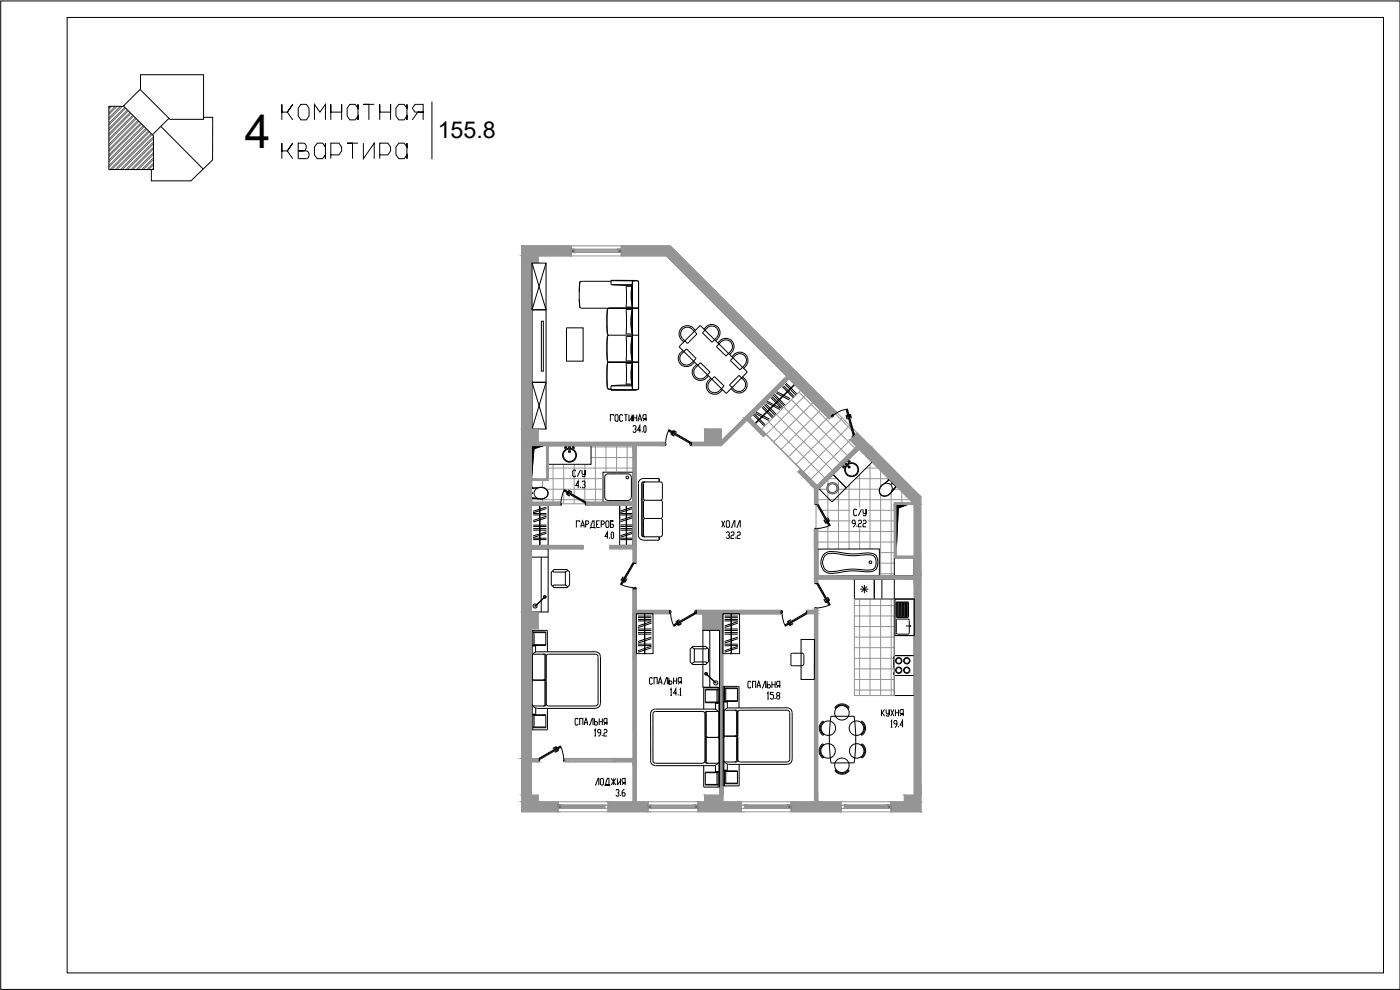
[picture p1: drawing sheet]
<svg xmlns="http://www.w3.org/2000/svg" width="420mm" height="297mm" viewBox="0 0 420 297" stroke-linecap="round" stroke-linejoin="round" font-family="sans-serif">
<defs><g id="words">
<text font-size="14" x="73.5" y="44.5">4</text>
<text font-size="7" x="131.4" y="41.5">155.8</text>
</g></defs>
<g fill="none" stroke="#939598" stroke-width=".3">
<path d="M237.5 119.9l16.8 16.8M239.8 117.7l16.8 16.8M241.7 118.6l-11.8 11.8M164.5 133.7h25.5v17h-13.9v.5h-8v-.5h-8.6v-6.5h5zM166 139.3v11.4M169.2 139.3v11.9M172.3 139.3v11.9M175.5 139.3v11.9M177.4 137.3h12.6M177.4 134.1h12.6M178.7 133.7v17M181.9 133.7v8"/>
<path d="M185 133.7v8M188.2 133.7v8M224.9 125.3l11.9-11.7 12 12 2.1-2.1 6.4 6.4-2.1 2.2 1.9 1.9-12 11.8zM228.5 128.8l16.8 16.9M230.8 126.6l16.8 16.8M233 124.4l16.8 16.8M235.2 122.2l16.9 16.8M244 120.8l-11.9 11.9M246.2 123l-11.8 11.9M248.5 125.3l-11.9 11.8M250.5 123.9l4.9 5M252.8 125.4l-14 14"/>
<path d="M255.2 127.5l-14.2 14.2M255.6 129.1l1.3 1.3M256 131.1l-12.8 12.8M257.3 129.9l-.9 .9M261.1 139.3v25.4M159.5 149.9h21.5M159.6 144.2v2.3M159.6 149.5v1.2M162.8 144.2v2M162.8 149.7v1M164 146.8h17M164.5 140.4h25.5"/>
<path d="M164.5 143.6h16.5M245.3 150.9v.8M245.4 146.9l12.4-12.2 16.2 16.2h-5.6v16.5h6v5.3h-29v-13.8h-.5v-8h.5zM245.4 159.5h23M245.4 149.9h27.7M245.6 146.8h2.6M246.1 153.1h.3M246.6 153.1h8.6M247.9 156.3h.3M248.5 143.9v1.6M248.5 147.5v7.9M248.5 155.7v.6h.3"/>
<path d="M248.5 156.7v.5M248.5 157.9v6.8M248.8 143.6h2.4M249 156.3h6.2M251.5 146.8h12.5M251.6 144v20.7M254.8 145.5v19.2M256.8 143.6h9.9M258 142.4v9.9M258 158.6v6.1M260 140.4h3.6M260.4 156.3h8"/>
<path d="M260.4 153.1h8M264.3 141.2v4.9M264.3 148.3v24.4M267.5 144.3v1.3M267.5 147.6v25.1M267.8 146.8h2.1M270.6 147.5v3.4M273.8 150.7v.2M245.4 162.6h23M256.4 179.7h12v29h-12zM258 179.7v29M261.1 179.7v29"/>
<path d="M263.9 172.2h4.5M263.9 169h4.5M263.9 165.8h4.5M264.3 179.7v29M267.5 179.7v29M256.4 197.5h11.8M256.4 194.3h12M256.4 191.2h12M256.4 188h12M256.4 184.8h12M256.4 181.7h12M256.4 207h12"/>
<path d="M256.4 203.9h12M256.4 200.7h12"/>
</g>
<g fill="#939598" stroke="#939598" stroke-width=".3">
<path d="M246.7 123.5h4.2l-1.8 1.8z"/>
<path d="M224.2 126.1h1.4l4.2 4.2z"/>
<path d="M159.5 143.7h5v.5z"/>
<path d="M257.3 129.9l2.1 2.2h-4.2z"/>
<path d="M240.2 140.8l.7 .7h-1.4z"/>
<path d="M244.4 146.9h1v4z"/>
<path d="M244.4 173.8h1v.9z"/>
<path d="M176.1 151.7h13.9z"/>
<path d="M244.4 182.7h1z"/>
<path d="M186.5 73.8l17.7 3-3-3zM186.5 73.8l17.7 3h-17.7z"/>
<path d="M199.9 76.8l40.4 36.1-36.1-36.1zM199.9 76.8l40.4 36.1h-4.2z"/>
<path d="M236.1 112.9l4.9 .7-.7-.7zM236.1 112.9l4.9 .7h-5.6z"/>
<path d="M236.8 113.6l14.1 9.9-9.9-9.9zM236.8 113.6l14.1 9.9h-4.2z"/>
<path d="M246.7 123.5l1.8 1.8h.6zM248.5 125.3h.6l-.3 .3z"/>
<path d="M235.4 113.6l-10.5 11.7 11.9-11.7zM223.5 125.3l11.9-11.7-10.5 11.7z"/>
<path d="M223.5 125.3l2.1 .8-.7-.8zM223.5 125.3l2.1 .8h-2.8z"/>
<path d="M224.2 126.1l4.2 4.2h1.4zM228.4 130.3h1.4l-.7 .7z"/>
<path d="M222.8 126.1l-4.9 6.2 6.3-6.2zM216.5 132.3l6.3-6.2-4.9 6.2z"/>
<path d="M211.5 128.7l5 3.6v-3.6zM211.5 128.7l5 3.6h-5z"/>
<path d="M211.5 132.3l6 .4 .4-.4zM211.5 132.3l6 .4h-6z"/>
<path d="M207.5 132.7l9 1 1-1zM207.5 132.7l9 1h-9z"/>
<path d="M209 183.1l25.4 1v-1zM209 183.1l25.4 1h-25.4z"/>
<path d="M228.9 184.1h5.5zM228.9 184.1h5.5z"/>
<path d="M209 184.1h8zM209 184.1h19.9z"/>
<path d="M210.9 184.1l6.1 5v-5zM210.9 184.1l6.1 5h-6.1z"/>
<path d="M210.9 189.1h5zM210.9 189.1h5z"/>
<path d="M215.9 189.1l1.1 20v-20zM215.9 189.1l1.1 20h-1.1z"/>
<path d="M215.9 209.1l1.1 29.5v-29.5zM215.9 209.1l1.1 29.5h-1.1z"/>
<path d="M211.5 238.6l5.5 2v-2zM211.5 238.6l5.5 2h-5.5z"/>
<path d="M209.5 240.6l13 3v-3zM209.5 240.6l13 3h-13z"/>
<path d="M189.9 176.6l1.1 6.5v-6.5zM189.9 176.6l1.1 6.5h-1.1z"/>
<path d="M189.9 183.1l11.1 1v-1zM189.9 183.1l11.1 1h-11.1z"/>
<path d="M189.9 184.1l1.1 43.5v-43.5zM189.9 184.1l1.1 43.5h-1z"/>
<path d="M184.5 227.6l6.5 1v-1zM184.5 227.6l6.5 1h-6.5z"/>
<path d="M190 228.6l1 12v-12zM190 228.6l1 12h-1z"/>
<path d="M182.5 240.6l12 3v-3zM182.5 240.6l12 3h-12z"/>
<path d="M164 133.7l.5 10v-10zM164 133.7l.5 10h-.5z"/>
<path d="M159.5 144.2h5zM159.5 143.7l5 .5h-5z"/>
<path d="M255.2 132.1l6.1 1.9-1.9-1.9zM255.2 132.1l6.1 1.9h-4.2z"/>
<path d="M257.1 134l4.9 .7-.7-.7zM257.1 134l4.9 .7h-5.6z"/>
<path d="M256.4 134.7l-9.9 11.1 11.3-11.1zM245.1 145.8l11.3-11.1-9.9 11.1z"/>
<path d="M239.5 141.5l5.6 4.3-4.2-4.3zM239.5 141.5l5.6 4.3h-1.4z"/>
<path d="M243.7 145.8l2.1 .7 .7-.7zM243.7 145.8l2.1 .7h-1.4z"/>
<path d="M244.4 146.5l1 .4 .4-.4zM244.4 146.5l1 .4h-1z"/>
<path d="M257.8 134.7l18.6 14.3-14.4-14.3zM257.8 134.7l18.6 14.3h-4.2z"/>
<path d="M244.4 150.9h1zM244.4 146.9l1 4h-1z"/>
<path d="M272.2 149l4.2 2.2v-2.2zM272.2 149l4.2 2.2h-2z"/>
<path d="M274.4 151.2l2 21.5v-21.5zM274.4 151.2l2 21.5h-2z"/>
<path d="M244.4 158.9l1 13.8v-13.8zM244.4 158.9l1 13.8h-1z"/>
<path d="M244.4 172.7l32 1.1v-1.1zM244.4 172.7l32 1.1h-32z"/>
<path d="M244.4 174.7h1zM244.4 173.8l1 .9h-1z"/>
<path d="M274.4 173.8l2 64.8v-64.8zM274.4 173.8l2 64.8h-2z"/>
<path d="M271.4 238.6l5 2v-2zM271.4 238.6l5 2h-5z"/>
<path d="M267.4 240.6l9 3v-3zM267.4 240.6l9 3h-9z"/>
<path d="M156.5 73.8l15 3v-3zM156.5 73.8l15 3h-15z"/>
<path d="M156.5 76.8l5 2v-2zM156.5 76.8l5 2h-5z"/>
<path d="M156.5 78.8l3 49.9v-49.9zM156.5 78.8l3 49.9h-3z"/>
<path d="M156.5 128.7l5 4v-4zM156.5 128.7l5 4h-5z"/>
<path d="M156.5 132.7l43 1v-1zM156.5 132.7l43 1h-43z"/>
<path d="M190 133.7l1 17v-17zM190 133.7l1 17h-1z"/>
<path d="M156.5 133.7l3 17v-17zM156.5 133.7l3 17h-3z"/>
<path d="M176.1 150.7l14.9 1v-1zM176.1 150.7l14.9 1h-14.9z"/>
<path d="M156.5 150.7l11.6 1v-1zM156.5 150.7l11.6 1h-11.6z"/>
<path d="M190 151.7l1 11.9v-11.9zM190 151.7l1 11.9h-1z"/>
<path d="M156.5 151.7l3 11.9v-11.9zM156.5 151.7l3 11.9h-3z"/>
<path d="M183 163.6l8 1.1v-1.1zM183 163.6l8 1.1h-8z"/>
<path d="M156.5 163.6l18.5 1.1v-1.1zM156.5 163.6l18.5 1.1h-18.5z"/>
<path d="M190 164.7l1 3.9v-3.9zM190 164.7l1 3.9h-1z"/>
<path d="M156.5 164.7l3 18.9v-18.9zM156.5 164.7l3 18.9h-3z"/>
<path d="M156.5 183.6l5 5v-5zM156.5 183.6l5 5h-5z"/>
<path d="M156.5 188.6l3 39v-39zM156.5 188.6l3 39h-3z"/>
<path d="M156.5 227.6l5 1v-1zM156.5 227.6l5 1h-5z"/>
<path d="M156.5 228.6l3 10v-10zM156.5 228.6l3 10h-3z"/>
<path d="M156.5 238.6l5 2v-2zM156.5 238.6l5 2h-5z"/>
<path d="M156.5 240.6l11 3v-3zM156.5 240.6l11 3h-11z"/>
<path d="M244.4 182.7l1 .4v-.4zM244.4 182.7l1 .4h-1z"/>
<path d="M242.4 183.1l3 1v-1zM242.4 183.1l3 1h-3z"/>
<path d="M244.4 184.1l1 56.5v-56.5zM244.4 184.1l1 56.5h-1z"/>
<path d="M237.4 240.6l15 3v-3zM237.4 240.6l15 3h-15z"/>
<path d="M268.4 150.9l6 .3-.4-.3zM268.4 150.9l6 .3h-6z"/>
<path d="M268.4 151.2l6 .2zM268.4 151.2l6 .2z"/>
<path d="M268.4 151.4l.5 15.5v-15.5zM268.4 151.4l.5 15.5h-.5z"/>
<path d="M268.4 166.9l6 .5v-.5zM268.4 166.9l6 .5h-6z"/>
</g>
<path d="M156.5 73.8h15v3h-10v2h-2v49.9h2v4h38v1h-8.5v34.9h-1v-3.9h-7v-1.1h7v-11.9h-13.9v-1h13.9v-17h-30.5v17h8.6v1h-8.6v11.9h15.5v1.1h-15.5v18.9h2v5h-2v39h2v1h-2v10h2v2h6v3h-11zM171.5 73.8h15v3h-15zM186.5 73.8h14.7l49.7 49.7-2.1 2.1-12-12-11.9 11.7 4.9 5-.7 .7-4.9-4.9-7.7 7.6h-9v-1h4v-4h5v3.6l19.6-19.4-36.2-36.1h-13.4zM240.2 140.8l4.9 5 12-11.8-1.9-1.9 2.1-2.2 19.1 19.1v94.6h-9v-3h4v-2h3v-64.8h-29v.9h-1v-15.8h1v13.8h29v-21.5l-16.6-16.5-12.4 12.2v4h-1v-4.4l-4.9-5zM189.9 176.6h1.1v6.5h10v1h-10v56.5h3.5v3h-12v-3h7.5v-12h-5.5v-1h5.5zM209 183.1h25.4v1h-17.4v56.5h5.5v3h-13v-3h2v-2h4.4v-49.5h-5v-5h-1.9zM242.4 183.1h2v-.4h1v57.9h7v3h-15v-3h7v-56.5h-2zM159.5 228.6h.1M167.5 240.6h15v3h-15zM194.5 240.6h15v3h-15zM222.5 240.6h14.9v3h-14.9zM252.4 240.6h15v3h-15z" fill="none" stroke="#939598" stroke-width=".3"/>
<path d="M171.5 74.8h15v1h-15zM169.5 227.6h15v1h-15zM167.5 241.6h15v1h-15zM194.5 241.6h15v1h-15zM222.5 241.6h14.9v1h-14.9zM252.4 241.6h15v1h-15z" fill="none" stroke="#939598" stroke-width=".3"/>
<g fill="#636466" stroke="#636466" stroke-width=".3">
<path d="M167.5 241.6l14 1v-1zM167.5 241.6l14 1h-14z"/>
<path d="M194.5 241.6l1 1v-1zM194.5 241.6l1 1h-1z"/>
<path d="M223.4 241.6l14 1v-1zM223.4 241.6l14 1h-14z"/>
<path d="M253.4 241.6l14 1v-1zM253.4 241.6l14 1h-14z"/>
<path d="M171.5 74.8l1 1v-1zM171.5 74.8l1 1h-1z"/>
<path d="M185.5 74.8l1 1v-1zM185.5 74.8l1 1h-1z"/>
<path d="M167.5 241.6l1 1v-1zM167.5 241.6l1 1h-1z"/>
<path d="M208.4 241.6l1.1 1v-1zM208.4 241.6l1.1 1h-1.1z"/>
<path d="M236.4 241.6l1 1v-1zM236.4 241.6l1 1h-1z"/>
<path d="M266.4 241.6l1 1v-1zM266.4 241.6l1 1h-1z"/>
</g>
<g fill="none" stroke="#000" stroke-width=".3">
<path d="M37 31.8l9.1 9v10.1h-.7M42 26.8l9 9h10.1v-.6M42.2 22.4h18.9v12.8h2.7v12.8l-6.5 6.3h-11.9v-3.4h-12.7v-19h4.3l5.2-5.2zM48.3 37.9l12.7 12.8M48.3 37.9l-2.6 2.6M50.7 35.5l-2.4 2.4M84.6 36v-4.7v2.3h1.6l1.6-2.3-1.6 2.3 1.6 2.4M90.3 31.3h1.6l.9 1.2v2.3l-.9 1.2h-1.6l-.8-1.2v-2.3zM94.4 36v-4.7l1.6 2.3 1.7-2.3v4.7M99.3 36v-4.7v2.3h3.2v-2.3v4.7M105 31.3h1.6l.8 1.2v-1.2v4.7v-1.2l-.8 1.2h-1.6l-.8-1.2v-2.3zM112.3 31.3h-3.2h1.6v4.7"/>
<path d="M114 36v-4.7v2.3h3.2v-2.3v4.7M119.7 31.3h1.6l.8 1.2v-1.2v4.7v-1.2l-.8 1.2h-1.6l-.9-1.2v-2.3zM123.7 36l1.7-2.4h-.9l-.8-1.1 .8-1.2h2.5v2.3h-1.6h1.6v2.4M129.6 30.5v17.3M84.6 47.6v-4.6v2.3h1.6l1.6-2.3-1.6 2.3 1.6 2.3M91.9 45.3a1.23 1.23 0 0 1 .9 1.1 1.23 1.23 0 0 1-.9 1.2M91.9 45.3h-2.4h1.6a1.24 1.24 0 0 0 .8-1.2 1.24 1.24 0 0 0-.8-1.1h-1.6v4.6h2.4M95.2 43h1.6l.9 1.1v-1.1v4.6v-1.1l-.9 1.1h-1.6l-.8-1.1v-2.4zM99.3 46.5h2.4l.8-1.2v-1.2l-.8-1.1h-2.4v4.6M107.4 43h-3.2h1.6v4.6M109.1 43v4.6l3.2-4.6v4.6M114 46.5h2.4l.8-1.2v-1.2l-.8-1.1h-2.4v4.6"/>
<path d="M119.7 43h1.6l.8 1.1v-1.1v4.6v-1.1l-.8 1.1h-1.6l-.9-1.1v-2.4zM159.7 78.9h4.2v14h-4.2zM159.7 78.9l4.2 14M163.9 78.9l-4.2 14M159.7 92.9h4.2v21.8h-4.2zM162.5 96.4h.6v15h-.6zM170 98.4h5v10h-5zM173.9 89.8l.2 2.6M174.4 84.4l-.4 .5-.2 3.5 .1 3.6 .5 .4M174.5 92.5h17.1M182.2 93v7.1M182.3 92.9v7.2"/>
<path d="M182.4 92.6l.4-.1-.5 .4zM183.4 85.4l6.2 .2M183.5 84.2v1.2M183.5 84.2l7.2-.1 .9 .3v32.4l-.9 .2h-7.2M183.5 84.2l-.1 .2h-9.1l-.3 .5-.1 2.6M183.5 85.4h6.2M183.5 84.2h7.3M189.6 85.8h-1.7v6.4M189.7 85.8a17 17 0 0 0 .1 6.4h-1.9M189.7 92.8a17.3 17.3 0 0 0 0 7.5l-1.8-.1M189.8 92.8h-1.9v7.4M189.8 92.5a25.6 25.6 0 0 0 0 8.1 25.6 25.6 0 0 0 0 8 25.8 25.8 0 0 0 0 8.2l.7 .1 1.1-.1"/>
<path d="M189.8 84.4v32.4M191.6 84.4l-.7-.2-1.1 .2a25.8 25.8 0 0 0 0 8.1M207.7 98.7a2.01 2.01 0 0 0-2.9 .1 2.01 2.01 0 0 0 .1 2.8M207.7 98.7l1.5 1.5-2.9 2.9-1.4-1.5M208 98.4a2.55 2.55 0 0 0-3.9 .5 2.55 2.55 0 0 0 1.1 3.7M208 98.5l.7 .6M210.1 97.6l14.2 14-6.3 6.5-14.2-14.1zM211.9 98.1a2.55 2.55 0 0 1 3.8 .4 2.55 2.55 0 0 1-.9 3.7M211.9 98.1l-.7 .6M159.7 114.7h4.2v14h-4.2zM159.7 114.7l4.2 14M163.9 114.7l-4.2 14"/>
<path d="M182.2 109.2v7.1M182.2 101v7.1M182.3 101v7.2M182.3 100.1v.2M182.3 108.2l.3 .5M182.3 100.1l.5 .5M182.3 108.2l.5 .5-.5 .4M182.3 116.3l.5 .4M182.6 100.6l-.3 .4M182.8 100.6l-.5 .5M182.8 116.8h.6M182.8 100.6h8.8"/>
<path d="M183.4 116.8l.1 .2M183.5 115.7v1.2M183.5 115.8h6.2M183.5 117h7.3M187.9 100.9v7.4M187.9 109l1.8-.1a16.1 16.1 0 0 0-.1 6.4h-1.7v-6.3M187.9 100.9l1.8-.1a17.3 17.3 0 0 0 0 7.6l-1.8-.1M189.6 115.6l-6.2 .2M191.6 108.7l-9.2 .1a23.9 23.9 0 0 0 .1 7.9l.9 .1M204.3 105.8a2.48 2.48 0 0 0 0 3.5 2.48 2.48 0 0 0 3.5 0M204.9 105.1l-.6 .7M207.4 108.9a2.01 2.01 0 0 1-2.8 .1 2.01 2.01 0 0 1 0-2.9l1.4-1.4 2.9 2.9-1.4 1.4"/>
<path d="M208.4 109.9a2.48 2.48 0 0 0 .1 3.5 2.48 2.48 0 0 0 3.5 0M208.4 108.6l-.6 .7M208.8 110.3l1.4-1.5 2.9 2.9a3.8 3.8 0 0 1-2.9 2 2.01 2.01 0 0 1-1.8-1.2 2.01 2.01 0 0 1 .4-2.2zM209.1 109.3l-.6 .7M212.6 112.8l-.6 .6M213.3 113.4a2.61 2.61 0 0 0-.6 4.2 2.61 2.61 0 0 0 4.2-.7M215.1 101.2a2.01 2.01 0 0 0-.1-2.8 2.01 2.01 0 0 0-2.8 0l-1.4 1.5 2.9 2.8 1.4-1.5M215.4 102.9a2.6 2.6 0 0 1 4.2-.7 2.6 2.6 0 0 1-.6 4.2M215.9 117.2a2.01 2.01 0 0 1-2.9 .1 2.01 2.01 0 0 1 0-2.9l1.4-1.4 2.9 2.8-1.4 1.4M219.3 105.4a2.01 2.01 0 0 0-.1-2.9 2.01 2.01 0 0 0-2.8 .1l-1.4 1.4 2.9 2.8 1.4-1.4M219.4 116.6l.6 .6M219.7 107a2.52 2.52 0 0 1 3.7-.9 2.52 2.52 0 0 1 .4 3.8"/>
<path d="M221.8 112.6a3.6 3.6 0 0 1 2 2.8 2.01 2.01 0 0 1-1.3 1.9 2.01 2.01 0 0 1-2.1-.4l-1.5-1.4zM222.9 113.1l.6 .6M223.4 109.5a2.01 2.01 0 0 0 0-2.8 2.01 2.01 0 0 0-2.8 0l-1.4 1.4 2.9 2.9 1.4-1.5M223.5 113.7a2.48 2.48 0 0 1 0 3.5 2.48 2.48 0 0 1-3.5 0M223.8 109.9l-.6 .6M164.5 133.7h12.9v5.6h-12.9zM169.4 135.2l1.4-.7v-.5l.4 .1-.2 .4a2.1 2.1 0 0 1 1.9 2.7 2.1 2.1 0 0 1-3 1.2 2.1 2.1 0 0 1-.5-3.2zM169.6 134.3a.28 .28 0 0 1 .2-.4 .28 .28 0 0 1 .3 .4 .28 .28 0 0 1-.5 .1M169.8 134.2l-.4 .3 .4-.3M171 134.2h-.2v1.3h.2M171 135.3l-.1 .4-.1-.4M171 134.7a1.88 1.88 0 0 1 1.5 2.8 1.88 1.88 0 0 1-3.2 .1 1.88 1.88 0 0 1 1.5-2.9"/>
<path d="M171 135.2l.2 .3-.3 .2-.2-.2 .1-.3M171.1 134.2v1.3M172 134.2l.4 .3-.4-.3M172.3 134.3a.28 .28 0 0 0-.3-.4 .28 .28 0 0 0-.2 .4 .28 .28 0 0 0 .4 .1M184.1 124.7v-.3h-.9v2M184.8 124.4h.5l.2 .3v1.4l-.2 .3h-.5l-.2-.3v-1.4zM186.9 124.7l-.2-.3h-.5l-.2 .3v1.4l.2 .3h.5l.2-.3M187.4 124.4h.9M187.8 124.4v2M188.8 124.4v2l.9-1.4v1.4v-2M189.9 128l.3-.3h.4l.3 .3v.4l-.5 .3M190.2 124.4v2"/>
<path d="M190.2 125.4h.9M190.6 128.7l.3 .4-.3 .6h-.4l-.3-.3M191.1 124.4v2M191.6 126.4v-.7l.4-1.3 .5 1.3v.7M191.6 125.7h.9M192.3 129.1h-1l.7-1.4v2M192.7 129.4v.3M193 126.4l.4-.7h.5v-1.3h-.7l-.2 .3v.7l.2 .3h.7v.7M193.4 127.7l.5 .3v1.4l-.2 .3-.5-.3v-1.4zM253.1 140v.5zM253.9 139.3l.9 .9M254 139.5l-.3-.1v-.3l.4-.1 .1 .4a2.1 2.1 0 0 1 3.4 1.1 2.1 2.1 0 0 1-2.5 2.5 2.1 2.1 0 0 1-1.1-3.5"/>
<path d="M254 139.2l.9 .9M254.4 139.5a1.88 1.88 0 0 1 3 1 1.88 1.88 0 0 1-2.3 2.3 1.88 1.88 0 0 1-.9-3.1M254.8 139.9l.3 .1-.1 .3-.3 .1-.1-.4M254.8 139.9l.2 .4-.4-.2M255 138.4a.28 .28 0 0 0-.5-.1 .28 .28 0 0 0 .1 .4 .28 .28 0 0 0 .4-.2M255.2 138.4l-.5 .1M255.3 138.4h-.6M159.5 151.7h5v11.9l-5 .1zM159.5 146.5v2.9M159.5 147.6v.7M159.5 149.4h.1M159.5 149.4l2 .2"/>
<path d="M159.5 149.4l2.3 .3M159.5 149.4l1.9 .1M159.7 147.8v.4M159.9 146.5h.1M159.9 146.5h-.4M159.9 146.5l1.5-.2a2.08 2.08 0 0 1 2.2 .3 2.08 2.08 0 0 1 .8 2.1l-.5 .6M161.4 146.4l-1.9 .1M161.4 149.6h.1M161.5 149.6h1.7M161.9 151.7l.2 12zM163.2 149.6l-.9 .1M163.8 149.2a1.71 1.71 0 0 0 .4-2 1.71 1.71 0 0 0-1.9-1 1.73 1.73 0 0 0-2 1.3 1.73 1.73 0 0 0 1.2 2.1"/>
<path d="M163.8 149.2l-.6 .4M172.8 141.4l-.2-.4h-.5l-.2 .4v1.3l.2 .3h.5l.2-.3M173.7 145.7h-.9l.7-1.4v2.1M173.9 156.6v-.3h-.9v2M174.2 141l-.9 2M174.2 146v.4M174.4 158.3l.4-2 .5 2M174.4 157.6h.9M174.7 141v1l.2 .4h.7v-1.4v1.7l-.2 .3h-.5l-.2-.3M174.7 144.7l.2-.4h.5l.2 .7-.5 .4M175.4 145.4l.2 .3-.2 .7h-.5l-.2-.4M175.8 157.3h.6l.3-.3-.3-.7h-.6v2"/>
<path d="M177.2 158.6v-.3h1.1v-2h-.5l-.4 2h1.2v.3M179 157.3h.5M180 156.3h-1v2h1M180.4 157.3h.7l.3-.3-.3-.7h-.7v2M181 141.7h9v9h-9zM181.5 143.2v5.9a.99 .99 0 0 0 1 1M182 156.3h.5l.3 .3v1.3l-.3 .4h-.5l-.2-.4v-1.3zM182.5 150.2h6M183.2 156.3h.7v.3v-.3h-.7v1h.7l.3 .3-.3 .7h-.7zM183.7 159.6l.5 .4v1.3l-.3 .3-.5-.3v-1.3zM186 151.7h4v11.9h-4zM186 151.7v4"/>
<path d="M187.9 151.7l.1 11.9zM189.4 149.1a.99 .99 0 0 1-1 1M189.4 143.2a1 1 0 0 0-.9-1h-6a.99 .99 0 0 0-1 1M189.5 143.2v6M191.6 145.1v15.5M193.2 144.6l-.5 .5v15.5l.5 .4M193.6 144.6l-.5 .5v4.5l.5 .5M193.6 155.6l-.5 .5v4.4l.5 .5M193.6 155.6h4.7M197.8 143.7l.1 .4-.1 .3M197.8 144.6v-1h-4.7a1.5 1.5 0 0 0-1.5 1.5M198.3 155.6l.5 .4"/>
<path d="M198.8 145.1l-.5-.5h-5.2l-.5 .2v15.8l.5 .4M198.8 155.1l-.5 .5M198.8 150.6l-.5-.5-4.9 .1-.3 .4v4.5l.5 .5M198.8 149.6l-.5 .5M198.8 145.1v4.5M198.8 150.6v4.5M198.8 156.1v4.5M216.6 156.2l.9 2M217.5 156.2l-.9 2M218 159.9l.2-.3h.5l.2 .7-.5 .3M218.2 156.2h.5l.2 .4v1.3l-.2 .3h-.5l-.2-.3v-1.3zM219.4 158.2h.2l.7-2h.3v2"/>
<path d="M219.4 159.9l.2-.3h.5l.2 .3-.2 .7h-.5l-.2 .3v.7h.9M221 158.2h.2l.8-2h.2v2M221.2 159.9l.3-.3h.5l.2 .3-.2 .7h-.5l-.3 .3v.7h1M245.7 146.6l4.3-4.2 4 4-4.3 4.2zM248.2 146.3v.2M248.2 146.5l.2 .8M248.2 146.1v.1M248.4 147.3l.1 .2M248.5 147.6l.3 .2M248.6 147.1l.1 .1M248.8 147.3l.1 .1M248.8 145.1l-.6 .9"/>
<path d="M248.8 147.9h.2M248.9 145.6l-.3 .5v.9M248.9 147.4l.5 .4M249 145l-.2 .1M249 148l.2 .1M249 145.4l-.1 .1M249.2 144.9l-.2 .1M249.2 148.1l.8 .1M249.3 145.3l-.2 .1M249.5 145.2l-.2 .1M249.5 147.8h.1M249.6 144.8l-.4 .1"/>
<path d="M249.7 144.8h.2M249.7 147.8h.4M249.9 144.8l.8 .2M250 142.4l7.8-7.7 3.9 3.9-7.7 7.8zM250.1 145.2h-.6M250.1 145.2l.4 .2M250.3 147.7l-.2 .1M250.5 147.6l-.1 .1M250.6 145.4l.1 .1M250.7 147.5l-.1 .1M250.7 145l.6 .7M250.7 145.5l.2 .2"/>
<path d="M250.9 147.3l-.2 .2M250.9 145.7l.1 .2M251 147.2l-.1 .1M251 147.7l-.9 .5M251 145.9l.1 .1M251.1 147l-.1 .1M251.1 146.1l.1 .6M251.2 147.6l-.1 .1M251.2 146.8l-.1 .1M251.3 147.4l-.1 .1M251.3 145.7l.1 .1M251.5 145.9v.1"/>
<path d="M251.5 146.1v.6M251.5 147l-.2 .3M251.5 146.8v.1M253.1 140.3a.28 .28 0 0 1-.1-.5 .28 .28 0 0 1 .4 .1 .28 .28 0 0 1-.2 .4M254.9 140.1l-.1 .1M256.7 157.1h-.7l-.3-.4 .3-.6h.5l.2 .3v1l-.7 .7M257.1 153.1l-.2-.3h-.4l-.3 .3v1.3l.3 .4h.4l.2-.4M257.1 157.7v.4M257.6 156.4l.3-.3h.4l.2 .3-.2 .7h-.4l-.3 .3v.7h.9M258.5 152.8l-.9 2M259 152.8v.9l.2 .4h.7v-1.3v1.6l-.2 .4h-.5l-.2-.4M259 156.4l.2-.3h.5l.2 .3-.2 .7h-.5l-.2 .3v.7h.9"/>
<path d="M264.6 145.7a1.78 1.78 0 0 1 2.8-.3 1.78 1.78 0 0 1-.3 2.8 1.78 1.78 0 0 1-2.8 .2 1.78 1.78 0 0 1 .3-2.7zM266.6 144.1h.1M266.6 144.1l-1.2 1a2.07 2.07 0 0 0-1.5 1.7 2.07 2.07 0 0 0 1 2l1.5-.1 .7-.5M266.9 143.9l-.3 .2M266.9 143.9l.8 .8M266.9 143.9l-1.5 1.2M267.6 144.9l.3 .3zM267.6 147.5l-.5 .7M267.7 144.7l.4 .5M267.7 147.4l-.1 .1M268.1 145.2l.8 .8M268.9 146l-1.3 1.5"/>
<path d="M268.9 146l-1.2 1.4M268.9 146.1l-1.4 1.7M268.9 146v.1M268.9 146l-.1 .1M268.9 146h.1M182.5 160.9h-.9l.7-1.3v2M183 161.3v.3M191.6 160.5a1.5 1.5 0 0 0 1.5 1.5l4.7 .1v-1M193.1 161.1h5.2M197.8 161.2l.1 .4-.1 .3M198.8 160.5l-.5 .5M218.7 160.6l.2 .3-.2 .7h-.5l-.2-.4"/>
<path d="M220.8 161.2v.4M245.4 164.7h18.5v8h-18.5zM247.3 166.3a3.8 3.8 0 0 1 3.5-.7 26.6 26.6 0 0 0 9.8 .3 2.53 2.53 0 0 1 2.8 3.2 2.7 2.7 0 0 1-3.5 2.5 23.5 23.5 0 0 0-9.1 .3 3.4 3.4 0 0 1-4.1-1.3 3.4 3.4 0 0 1 .6-4.3zM247.7 166.6l1-.5 1.1-.1a31.4 31.4 0 0 0 9.3 .5l1.8-.1a1.97 1.97 0 0 1 2 2.6 2.07 2.07 0 0 1-2.6 2.1 24.1 24.1 0 0 0-9.5 .3l-1 .1a2.56 2.56 0 0 1-2.5-1 2.56 2.56 0 0 1-.2-2.7zM256.4 173.8h6v5.9h-6zM262.4 173.8h6v5.9h-6zM264.7 173.8v5.9M268.4 167.4h6v5.3h-6zM159.7 196.7l.2-.4 3.5-.1 .5 .6-.1 14.8-.4 .2h-3.2l-.5-.5M159.9 189.1v4.6M159.9 193.4h3.9M159.9 189.6h3.9v4.1h-4.3"/>
<path d="M159.9 189.8h3.9M160.3 189.8v3.6M160.7 193.8h-1v20.5h1.1M160.7 193.7v2M161.2 195.6l-.8 .2-.5 .6M161.2 195.6h17.6M163 196.2l.5 .5M163.5 196.8v6.7l-.5 .5 .5 .5v6.9l-.5 .4M164.3 195.6v-6.5h-4.8v29.9h4.8v-6.5M164.6 196.3l-.5 .2-.2 .5M164.6 196.3h14.2M178.8 195.6a1.42 1.42 0 0 1 1.4 1.4"/>
<path d="M178.8 196.3l.4 .2 .3 .5M179.5 197v14.1M180.2 197v14.1M191 184.1h5v12h-5zM193.4 184.1l.1 12zM217 184.1h5v12h-5zM219.4 184.1l.1 12zM159.7 203.5l.5 .5-.5 .5M159.9 218.3h3.9v-3.9l-3.9 .1v4.5M159.9 218.1h3.9M159.9 214.7h3.9M159.9 211.7l.5 .6 .8 .2"/>
<path d="M160.2 204.1h3.4M160.3 214.7v3.4M160.8 212.5v2h-1.3M161.2 212.5h17.6M163.9 211.1l.2 .5 .5 .2M163.9 203.5l-.5 .5 .5 .5M164.6 211.8h14.2M173.5 215.9l-.2-.4h-.5l-.2 .4v1.3l.2 .3h.5l.2-.3M174 217.5v-2h.9v2M175.4 217.5v-.6l.5-1.4 .4 1.4v.6M175.4 216.9h.9M176.8 217.5h.2l.7-2h.3v2"/>
<path d="M178.4 215.5v2v-1h.7l.3 .4-.3 .6h-.7M178.4 219.2l.2-.4v2M179.5 211.1l-.3 .5-.4 .2M179.8 215.5v2M179.8 216.5h1M180.2 211.1a1.42 1.42 0 0 1-1.4 1.4M180.3 219.9h-.7l-.2-.4 .2-.7h.4l.3 .4v1l-.5 .6h-.2M180.8 215.5v2M181.2 217.5l.5-.6h.5v-1.4h-.8l-.2 .4 .2 1h.8v.6M181.2 219.2l.2-.4h.5l.3 .4-.3 .7h-.5l-.2 .3v.6h1M195.8 203.7l-.2-.4h-.4l-.3 .4v1.3l.3 .3h.4l.2-.3M196.3 205.3v-2h.9v2"/>
<path d="M197.7 205.3l.5-2 .4 2M197.7 204.7h.9M199.1 205.3h.2l.7-2h.3v2M200.7 203.3v2v-1h.7l.3 .4-.3 .6h-.7M201.2 207l.2-.3v1.9M201.2 208.6h.5M202.1 203.3v2M202.1 204.3h1M203.1 208h-1l.7-1.3v1.9M203.1 203.3v2M203.5 205.3l.5-.6h.5v-1.4h-.7l-.3 .4v.6l.3 .4h.7v.6M203.5 208.3v.3"/>
<path d="M204 207l.2-.3v1.9M204 208.6h.5M211.2 212.8v-6.5h4.7v29.9h-4.7v-6.5M211.6 214.2l-.2-.5-.5-.2h-14.2l-.5 .2-.2 .5v14.1M211.6 213.9v14.6M211.7 210.6h3.9M211.7 207h3.9M212.4 213.4l-.4 .3v.2l-.1 6.8 .5 .5-.5 .5 .1 6.8 .4 .5M214.7 211h1.1v20.5h-1.1M214.7 210.8v2M215.2 207v3.6M215.5 213.5l-.5-.5-.7-.2h-17.6a1.42 1.42 0 0 0-1.5 1.4l.1 14.1"/>
<path d="M215.6 206.8h-3.9v4h4.2M215.6 206.3v4.5M215.7 213.9l-.5-.5-3.4 .1-.2 .4M217.4 205.9v4.6M217.4 206.4h3.9v4.1h-4.3M217.4 210.3h3.9M217.4 206.6h3.9M217.8 206.6v3.7M218.3 210.6h-1v20.5h1M218.3 210.5v2M220.5 213.1l.5 .5 .1 6.8M221.4 213.6l-.5-.5h-3.2l-.5 .5"/>
<path d="M221.4 213.6v14.5l-.5 .5M221.8 212.4v-6.5h-4.8v29.9h4.8v-6.5M222.1 213.1l-.5 .2-.2 .5M222.1 213.1h14.2M225.4 204.8l-.3-.4h-.4l-.2 .4v1.3l.2 .3h.4l.3-.3M225.8 206.4v-2h1v2M227.2 206.4v-.7l.5-1.3 .5 1.3v.7M227.2 205.7h1M228.6 206.4h.3l.7-2h.2v2M230.3 204.4v2v-1h.7l.2 .3-.2 .7h-.7M230.3 208.1l.2-.3v1.9M230.3 209.7h.4"/>
<path d="M231.6 204.4v2M231.6 205.4h1M232.2 207.8h-1v.6h.7l.3 .3v.7l-.3 .3h-.5l-.2-.3M232.6 204.4v2M232.6 209.4v.3M233.1 206.4l.5-.7h.4v-1.3h-.7l-.2 .4 .2 .9h.7v.7M233.3 208.7l-.2-.6 .2-.3h.5l.2 .6-.9 .7 .2 .6h.5l.2-.3-.2-.7M236.3 212.4a1.42 1.42 0 0 1 1.4 1.4M236.3 213.1l.5 .2 .2 .5M236.3 212.4h-17.6l-.7 .2-.6 .6M237 213.8v14.1M237.7 213.8v14.1"/>
<path d="M247 216.8l.1 .1M247 216.7a2.39 2.39 0 0 0 0 3.6l.1-.2M247.1 216.4l-.1 .2M247.3 216.7l-.2-.3a2.38 2.38 0 0 0-.6 3.8l.6 .4M250.6 212.4l.4 .2M250.7 212.2l-.1 .2M251 212.3l.2 .1M254.5 212.3l-.2 .1M254.5 212.3a2.47 2.47 0 0 0-3.8 .1h-.1M254.7 212.1v.3l-.2-.1M254.8 212.1a2.69 2.69 0 0 0-4.1 0M254.8 212.4l-.3 .2"/>
<path d="M256.3 214.9l.5 7-.5 7h-6.9l-.5-7 .5-7h7M258.5 216.4a2.37 2.37 0 0 1 .6 3.8l-.5 .4M258.5 216.5l-.1 .2M258.5 216.4a2.61 2.61 0 0 1 .1 3.9M258.7 216.8l-.1 .1M264.5 212.9v2M264.8 213.9l.7 1M265.5 212.9l-.7 1h-.3M265.9 212.9v1l.3 .3h.7v-1.3v1.6l-.2 .4h-.5l-.3-.4M267.3 216.5l.3-.3v2M267.3 212.9l1 2M267.3 218.2h.5"/>
<path d="M268.3 212.9l-1 2M268.7 212.9v2M268.7 213.9h1M269.2 217.2h-.7l-.2-.3 .2-.7h.5l.2 .3v1l-.7 .7M269.7 212.9v2M269.7 217.9v.3M270.1 214.9l.5-.7h.5v-1.3h-.7l-.3 .3v.7l.3 .3h.7v.7M271.1 217.5h-1l.7-1.3v2M178.4 220.8h.5M178.6 235.5h.2l.7-2h.2v2M180.4 233.5h.5l.2 .4v1.3l-.2 .3h-.5l-.2-.3v-1.3zM180.8 220.5v.3"/>
<path d="M181.6 235.9v-.4h1.2v-2h-.5l-.5 1.4v.6h1.2v.4M183.4 233.5l1.4 2M184.2 233.5v2M184.8 237.2l.3-.3h.4l.3 .3-.3 .7h-.2M184.8 233.5l-1.4 2M185.3 233.5v2l.9-1.3v1.3v-2M185.5 237.9l.3 .3-.3 .7h-.4l-.3-.4M186.2 238.5v.4M186.7 235.5l.5-.6h.4v-1.4h-.7l-.2 .4v.6l.2 .4h.7v.6M187.4 236.9h-.2l-.5 .6v1l.2 .4h.5l.2-.4-.2-.6h-.7M195.2 228.3a1.42 1.42 0 0 0 1.5 1.4M196.7 229.7h17.6"/>
<path d="M211.6 220.7l.5 .5-.5 .5M211.6 228.5l.5 .5h3.2M211.6 228.3l-.2 .5-.5 .2h-14.2l-.5-.2-.2-.5M211.7 235.4h3.9M211.7 231.8h3.9M211.9 221.3h3.4M214.7 229.6v2.1M215.2 231.8v3.6M215.5 228.9l-.5 .6-.7 .2M215.6 231.7v4.5M215.8 220.7l-.5 .5 .5 .5M215.8 228.5l-.5 .5"/>
<path d="M215.9 231.7h-4.2v3.8h3.9M217 231.3h4.3v3.8h-3.9M217.2 220.4l.5 .5h3.4M217.2 228.1l.5 .5h3.2M217.4 231.5h3.9M217.4 235h3.9M217.4 231.3v4.5M217.4 228.5l.6 .6 .7 .2M217.7 220.8l-.5 .5M217.8 231.5v3.5M218.3 229.3v2M218.7 229.3h17.6"/>
<path d="M220.5 220.8l.5 .5 .1 6.9-.6 .4M220.9 220.8l.5 .5M221 220.4l-.5 .5M221.4 227.9l.2 .5 .5 .2M221.4 220.4l-.5 .5M222.1 228.6h14.2M237 227.9l-.2 .5-.5 .2M237.7 227.9a1.42 1.42 0 0 1-1.4 1.4M246.9 223.6l.2 .2M247 223.5a2.39 2.39 0 0 0 0 3.6M247 227.1v.3M247 223.3a2.48 2.48 0 0 0-.2 4.1"/>
<path d="M247 220.3l.1 .3M247 223.2v.3M247.1 226.9l-.2 .2M247.1 223.3l.2 .2M247.3 227.1l-.5 .3M247.3 220.3l-.2 .3M250.6 231.2a2.9 2.9 0 0 0 3.6 .3l.3-.3M251 230.9l-.4 .3M251.2 231.1l-.2 .2M254.3 231.2l.2 .1M254.5 230.9l.3 .2M254.7 231.1l-.2 .1"/>
<path d="M254.8 231.1a2.41 2.41 0 0 1-4.2 0M258.4 220.3l.2 .3M258.4 223.5l.2-.2a2.39 2.39 0 0 1 0 4.1M258.4 227.1l.2 .3M258.6 220.1l.1 .1M258.6 223.2v.3M258.6 220.3v.3M258.6 226.9l.1 .2M258.6 227.1v.3M258.7 223.5a2.39 2.39 0 0 1 0 3.6M258.7 223.6l-.1 .2"/>
<circle cx="188.3" cy="143.3" r=".4"/>
<circle cx="261.2" cy="168.7" r=".4"/>
<circle cx="248.6" cy="218.5" r="2.18"/>
<circle cx="252.7" cy="213.9" r="2.18"/>
<circle cx="257" cy="218.5" r="2.18"/>
<circle cx="248.5" cy="225.3" r="2.18"/>
<circle cx="252.7" cy="229.6" r="2.18"/>
<circle cx="257.1" cy="225.3" r="2.18"/>
</g>
<!-- layer: 0 -->
<g fill="none" stroke="#000" stroke-width=".3">
<path d="M.2 .3h420v296.6h-420zM231.4 119.3l3.2 3.2M231.7 119l3.2 3.2M232.1 118.6l3.2 3.2M232.4 118.3l3.2 3.2M232.9 117.9l4 2.1M233.1 117.5l4.1 2.1M234.8 116l3.2 3.3M235.1 115.7l3.2 3.3M235.6 115.3l3.2 3.2M235.9 115l3.2 3.2M238.5 115.3l-11.9 11.7"/>
<path d="M238.5 115.4l-11.8 11.8M226.1 124.5l3.2 3.2M226.4 124.2l3.2 3.3M226.7 124.1l4.1 2.1M226.9 123.6l4.1 2.2M228.6 122.2l3.3 3.2M229 121.9l3.2 3.2M229.4 121.4l3.2 3.3M229.7 121.1l3.3 3.2M230 120.8l4.1 2.1M230.3 120.4l4 2.1M160 154.1h4"/>
<path d="M160 157.6h4M160 158.6h4M160 158h4M160 154.5h4M160 159.1h4M164 155.3l-4 1.3M164 152.6l-4 1.3M164 152.1l-4 1.3M164 159.5l-4 1.3M164 154.9l-4 1.3M186.2 154.1h3.6M186.2 158.6h3.6"/>
<path d="M186.2 158h3.6M186.2 154.5h3.6M186.2 159.1h3.6M186.2 157.5h3.6M189.8 155.4l-3.6 1.1M189.8 152.6l-3.6 1.2M189.8 152.2l-3.6 1.1M189.8 159.6l-3.6 1.1M189.8 154.9l-3.6 1.2M159.5 164.7h5v18.9h-5zM159.5 167.2h5M160 161.5h4"/>
<path d="M160 161.9h4M162.4 167.2v16.4M163.2 179.3a.4 .4 0 0 1 .2-.6 .4 .4 0 0 1 .5 .5 .4 .4 0 0 1-.7 .2M163.3 179.3l-2.6 2.5M163.4 179.3l-2.7 2.6M164 160l-4 1.3M165.4 171.7l.9-.8h3.9l.7 .7v3.9l-.7 .8h-3.9l-.9-.8zM165.9 171.3l.3 .3h3.5v3.9l.7 .6M169.7 175.5h-3.5l-.3 .4M170.4 171.1l-.7 .5M186.2 161.5h3.6M186.2 161.9h3.6"/>
<path d="M189.8 160l-3.6 1.2M258.1 176.8h2.5M258.5 175.9l1.8 1.7M259.4 175.5v2.5M260.3 175.9l-1.8 1.7M268.4 179.7h6v29h-6zM268.6 179.7h5.8v11h-5.8zM160.6 181.8h.1M161 181.4a.61 .61 0 0 0-1 .3 .61 .61 0 0 0 .7 .7 .61 .61 0 0 0 .4-1M191.5 190.3h4M191.5 185.9h4M191.5 186.3h4"/>
<path d="M191.5 189.2h4M191.5 189.8h4M191.5 185.3h4M191.5 193.3h4M191.5 184.9h4M195.5 191.2l-4 1.3M195.5 193.9l-4 1.3M195.5 194.4l-4 1.3M195.5 193.7h-4M195.5 187l-4 1.3M195.5 188.7l-4 .1M195.5 186.5l-4 1.3"/>
<path d="M195.5 191.6l-4 1.3M207.1 194.7l.8-.7h3.9l.8 .8v3.7l-.8 .9h-3.9l-.8-.8zM207.6 194.2l.8 .5M208.4 198.6h3.5l.3 .4M210.9 189.1h5v17.1h-5zM212.2 194.4l-.3 .3h-3.5v3.9l-.8 .5M213 189.1v17.1M217.5 190.3h3.9M217.5 185.9h3.9M217.5 186.3h3.9M217.5 189.2h3.9M217.5 189.8h3.9"/>
<path d="M217.5 185.3h3.9M217.5 193.3h3.9M217.5 184.9h3.9M221.4 191.2l-3.9 1.3M221.4 194l-3.9 1.2M221.4 194.4l-3.9 1.3M221.4 193.7h-3.9M221.4 187l-3.9 1.3M221.4 188.7l-3.9 .1M221.4 186.5l-3.9 1.3M221.4 191.6l-3.9 1.3M237.4 196.5v2.7"/>
<path d="M240.4 191.9h4v12h-4zM240.7 196l.5 .5M240.7 196h-2.9l-.5 .5M241.2 199.2l-.5 .6h-2.9l-.5-.5M241.3 196.5v2.7M268.4 197.9h-.2v.6h.2M268.4 197h-.2v.6h.2M268.4 198.8h-.2v.6h.2M268.4 199.7h-.2v.5h.2M268.4 196.7h6M268.4 190.7h6M268.9 180.8v4.3"/>
<path d="M268.9 180.8l3.5-.2 .2 .2M268.9 185l.2 .2 3.4 .1 .1-.3M269.2 180.7l.2 .2M269.3 180.7v4.4M269.4 184.9l-.2 .2M269.4 185.7l-.4 .2-.1 3.9 .5 .5M269.4 180.9v4M269.4 185.7h3.1M269.7 180.7v4.4M270 180.9l.1-.2 .2 .2M270 184.9l.1 .2 .2-.2M270 180.9v4"/>
<path d="M270.3 180.9v4M270.5 180.8l.2 .1-.1 4.2zM270.8 180.9l.2-.2 .1 .2 .1 4-.2 .2-.2-.2M270.9 180.9v4M271.4 180.8l.2 .1-.1 4.2zM271.8 180.8l.2 .1-.1 4.2zM271.9 187.8h1.5M272.2 180.9l.1-.2 .2 .2M272.2 184.9l.1 .2 .2-.2M272.2 180.9v4M272.4 185.7l.5 .4-.1 4-.4 .2h-3M272.5 180.9v4"/>
<path d="M272.7 180.8v4.3M273.2 187.6v.5M212.2 202.4a.4 .4 0 0 0-.2-.6 .4 .4 0 0 0-.5 .5 .4 .4 0 0 0 .7 .2M214.4 204.4a.61 .61 0 0 1 1 .3 .61 .61 0 0 1-.7 .8 .61 .61 0 0 1-.4-1M214.8 204.9h.1M214.9 204.9l-2.8-2.5 2.7 2.6M268.4 201.8h-.2v.5h.2M268.4 202.7h6"/>
<circle cx="163.5" cy="179.1" r=".28"/>
<circle cx="269.7" cy="198.3" r=".95"/>
<circle cx="269.7" cy="198.3" r=".78"/>
<circle cx="272.1" cy="198.3" r=".95"/>
<circle cx="272.1" cy="198.3" r=".78"/>
<circle cx="211.9" cy="202.1" r=".28"/>
<circle cx="269.7" cy="201.1" r=".95"/>
<circle cx="269.7" cy="201.1" r=".78"/>
<circle cx="272.1" cy="201.1" r=".95"/>
<circle cx="272.1" cy="201.1" r=".78"/>
</g>
<g fill="none" stroke="#939598" stroke-width=".3">
<path d="M171.5 74.8h1v1h-1zM172.5 74.8h13M172.5 75.8h13M172.5 75.3h13M172.5 75.5h13M172.5 75h13M185.5 74.8h1v1h-1zM224.9 125.3l11.9-11.7 3.5 3.6-11.9 11.7zM169.5 227.6h1v1h-1zM169.5 227.6l1 1h13l1-1M170.5 227.6l-1 1M170.5 227.6h13l1 1"/>
<path d="M170.5 228.1h13M170.5 228.3h13M170.5 227.8h13M183.5 227.6h1v1h-1zM167.5 241.6h1v1h-1zM168.5 241.6h13M168.5 242.6h13M168.5 242h13M168.5 242.3h13M168.5 241.8h13M181.5 241.6h1v1h-1zM194.5 241.6h1v1h-1z"/>
<path d="M195.5 241.6h12.9M195.5 242.6h12.9M195.5 242h12.9M195.5 242.3h12.9M195.5 241.8h12.9M208.4 241.6h1.1v1h-1.1zM222.4 241.6h1v1h-1zM223.4 241.6h13M223.4 242.6h13M223.4 242h13M223.4 242.3h13M223.4 241.8h13"/>
<path d="M236.4 241.6h1v1h-1zM252.4 241.6h1v1h-1zM253.4 241.6h13M253.4 242.6h13M253.4 242h13M253.4 242.3h13M253.4 241.8h13M266.4 241.6h1v1h-1z"/>
</g>
<path d="M159.5 133.7h3.5l-2.8 .9-.7 9.1zM268.9 151.4h3.5l-2.8 1-.7 14.5z" fill="none" stroke="#000" stroke-width=".3"/>
<path d="M164 133.7h.5v10.5h-5v-.5h4.5zM268.4 150.9h5.6l.4 .3-5.5 .2v15.5h5.5v.5h-6z" fill="none" stroke="#bababa" stroke-width=".3"/>
<g fill="none" stroke="#000" stroke-width=".3">
<path d="M20.2 5.2h395v286.7h-395zM199.5 132.8h.3M199.5 132.7v1M199.8 132.8l.1 .8h-.4M200.6 129.3l-.6 1.7-.2 1.8M200.7 128.9l6.5 3.9zM200.7 129.1l-.1 .2 6.4 3.7 .1-.2M201.4 130.2l.1 .2M201.4 129.8l.6 .3M201.5 129.8h-.1M201.5 130.4l.7 .4M201.5 130l-.1 .2"/>
<path d="M201.6 129.4l.5 .3M201.7 130l-.2 .2 .7 .6M202 129.6l.1-.3 .8 .3M202.2 129.2l-.4 .3M202.2 129.2l.7 .4M207.1 132.8v.8h.4M207.1 132.8h.4M207.5 132.7v1M168.1 150.8h.3v.2M168.1 150.7v1M168.4 151l.1 .6h-.4M169.2 147.3l-.6 1.7-.2 1.8"/>
<path d="M169.2 147.3l6.4 3.7 .2-.2M169.3 146.9l6.5 3.9-6.6-3.8zM169.3 147.1l-.1 .2M170 148.1l.1 .3 .8 .3M170.1 147.8h.1M170.1 147.8l.5 .3M170.1 148v.2M170.3 147.4l.5 .3M170.3 148l-.1 .2 .7 .5M170.4 147.5l.3-.4 .9 .5M170.6 147.5l.1-.2 .8 .4M171.5 147.6v.1"/>
<path d="M175.8 150.8l-.1 .8h.4M175.8 150.8h.3M176.1 150.7v1M244.4 158.9h1M244.4 150.9h1M244.5 150.9v.4l.6-.1M244.5 158.9v-.4l.8 .1v.3M245.1 151.2h.2M245.3 151.2l3.9 6.5zM245.3 151.2l-.2 .2 3.7 6.4 .2-.1M245.3 150.9v.3M248 156.4l.3 .5"/>
<path d="M248.1 156.7l-.2 .1-.6-.7 .4 .8h.4M248.4 156.2l.3 .5M248.4 155.5l.4 .8-.3 .1M248.4 155.4l-.1 .1M248.5 155.4l.4 .8M248.8 157.7l-1.7 .6-1.8 .3M248.9 156.4l-.3 .1M248.9 156.2l-.1 .2M186.4 175.4l.2 .1M186.5 174.1l.3 .2M186.6 175.5l1.7 .6 1.8 .2M187 173.2l-.5 .9"/>
<path d="M187 173.9l-.3 .5M187 173.3l-.4 .7 .3 .1M187.3 174.4l.2 .1 .6-.8-.4 .9-.5-.1M187.4 174.1l-.3 .6M189.9 168.9h.2l-3.8 6.6-.1-.1zM190 176.6h1M190 168.6h1M190.1 168.9l.2 .2-3.7 6.4M190.1 176.3l.8-.1v.4M190.1 168.6v.3M190.1 176.3v.3M190.9 168.6v.5l-.8-.2"/>
<path d="M244.4 174.7h1M244.5 174.7v.4l.8-.1M245.3 174.7v.3M245.3 175l.1-.1 3.7 6.7zM245.3 175l-.2 .2 3.7 6.4M248.4 179.3l.4 .8-.3 .1M248.5 179.3l.4 .7M201 183.2h.4l-.1 .9M201 184.1h.3M201 183.1v1M201.3 184l.2 1.8 .6 1.7M202.1 187.8l6.6-3.7-6.5 3.8z"/>
<path d="M203.2 187.4h.1M203.3 187.4l.2 .2M203.4 187.6h.2M203.5 186.8l-.6 .2M203.7 187.1h.1M203.7 187.1l-.5 .3M203.8 186.1l-.8 .3v.4M203.8 186.1l-.7 .5 .1 .2M204.3 187.1l.1 .1M204.3 187.1l-.7 .4-.1-.2M204.4 187.2l-.7 .4M208.5 183.8l.2 .3"/>
<path d="M208.5 183.8l-6.4 3.7 .1 .2M208.7 184.1h.3M209 183.2h-.5v.6M209 183.1v1M234.4 183.2h.4l-.1 .9h-.3M234.4 183.1v1M234.7 184l.2 1.8 .6 1.7M235.5 187.5l.2 .2M235.6 187.8l6.5-3.7zM236.4 186.6l.1 .3M236.8 187.4l.3 .2M236.9 187.3l.2 .2 .8-.4-.7 .5"/>
<path d="M236.9 186.8l-.5 .2M237.1 187.1l-.5 .3M237.2 186.1l-.8 .3v.2M237.3 186.1l-.8 .5 .1 .2M242.1 184.1l-.1-.3-6.5 3.7M242.1 184.1h.3M242.4 183.2h-.4l.1 .9M242.4 183.1v1M244.4 182.7h1M244.5 182.7v-.4l.8 .1v.3M248 180.2l.3 .5M248.1 180.7l.1-.1-.3 .2"/>
<path d="M248.1 180.5l-.2 .1-.6-.8 .6 1M248.4 180l.3 .5M248.8 181.6l-1.7 .5-1.8 .3M248.9 180l-.3 .4M249 181.5l-.2 .1M161.5 227.7h.3M161.5 227.6v1M161.7 227.6l6.5-3.8 .1 .1zM161.8 227.7l.1 .2M161.9 227.9v.6h-.4M167.1 224.4l-.2-.4-.9 .5 .9-.3 .1 .2M167.3 224.9l.1 .2-.8 .5"/>
<path d="M167.3 224.3l-.5 .3M167.5 224.9l.1 .2M167.5 225.2l-.9 .3M167.5 224.6l-.5 .3M167.5 225v.2M168.2 223.9l.2 .3M168.3 224.1l.6 1.8 .3 1.7M168.4 224.2l-6.5 3.7M169.2 227.7l-.1 .8h.4M169.2 227.7h.3M169.5 227.6v1"/>
<circle cx="207.1" cy="132.9" r=".06"/>
<circle cx="175.7" cy="150.9" r=".06"/>
<circle cx="245.1" cy="151.3" r=".06"/>
<circle cx="190.2" cy="169" r=".06"/>
<circle cx="245.1" cy="175.1" r=".06"/>
<circle cx="208.6" cy="183.9" r=".06"/>
<circle cx="242" cy="183.9" r=".06"/>
<circle cx="161.8" cy="227.8" r=".06"/>
</g>
<g fill="none" stroke="#000" stroke-width=".3">
<path d="M250 124.4l.2 .2-.4 .6-.3-.2zM250.1 124.3l-.7 .7M253.9 122.8l-1.7 .5-2 1.3M253.9 122.8l2.1 7.8 .3-.1M254 124.8l.3 .8M254.1 122.7h.2l2.2 7.8h-.2zM254.2 122.8h-.3M254.2 124.6l-.3 .2M254.3 124.4l.2 .6M254.4 124.7l-.3 .1 .2 .8M254.7 124.3l.2 .5M254.8 124.6l.3-.1 .3 .8"/>
<path d="M255.1 124.3l.2 .1M255.1 124.4h-.3M255.3 124.4l.2 .9M255.5 125.3h-.1M256.3 130.5l-.6 .5 .2 .3M256.3 130.5l.2 .3M256.6 130.7l-.7 .7"/>
<circle cx="256.1" cy="130.6" r=".06"/>
</g>
<g fill="#000" stroke="#000" stroke-width=".3">
<path d="M159.5 133.7h3.5l-2.8 .9zM268.9 151.4h3.5l-2.8 1z"/>
<path d="M159.5 133.7v.9h.7zM159.5 134.6h.7l-.7 9.1z"/>
<path d="M268.9 151.4v1h.7zM268.9 152.4h.7l-.7 14.5z"/>
</g>
<g fill="none" stroke="#636466" stroke-width=".3">
<path d="M33 31.9l-.3 .3M33.5 31.9l-.8 .9M34.6 31.9l-1.9 1.9M35.1 31.9l-2.4 2.4M36.2 31.9l-3.5 3.5M36.7 31.9l-4 4M37.5 32.2l-4.8 4.8M37.7 32.5l-5 5M38.3 33l-5.6 5.6M38.5 33.2l-5.8 5.9M39 33.8l-6.3 6.3M39.3 34l-6.6 6.7"/>
<path d="M39.8 34.6l-7.1 7.1M40.1 34.8l-7.4 7.4M40.6 35.3l-7.9 8M40.9 35.6l-8.2 8.2M41.4 36.1l-8.7 8.8M41.7 36.4l-9 9M42.2 36.9l-9.5 9.6M42.5 37.2l-9.8 9.8M43 37.7l-10.3 10.3M43.3 38l-10.6 10.6M43.8 38.5l-11.1 11.1M44.1 38.8l-11.4 11.4"/>
<path d="M44.6 39.3l-11.6 11.6M44.8 39.6l-11.2 11.3M45.4 40.1l-10.8 10.8M45.6 40.4l-10.5 10.5M46.1 41l-9.9 9.9M46.1 42.6l-8.3 8.3M46.1 44.2l-6.7 6.7M46.1 45.7l-5.2 5.2M46.1 47.3l-3.6 3.6M46.1 48.9l-2 2M46.1 50.5l-.4 .4M46.1 41.5l-9.4 9.4"/>
<path d="M46.1 43.1l-7.8 7.8M46.1 44.7l-6.2 6.2M46.1 46.3l-4.7 4.6M46.1 47.9l-3 3M46.1 49.4l-1.5 1.5"/>
</g>
<use href="#words"/>
</svg>
